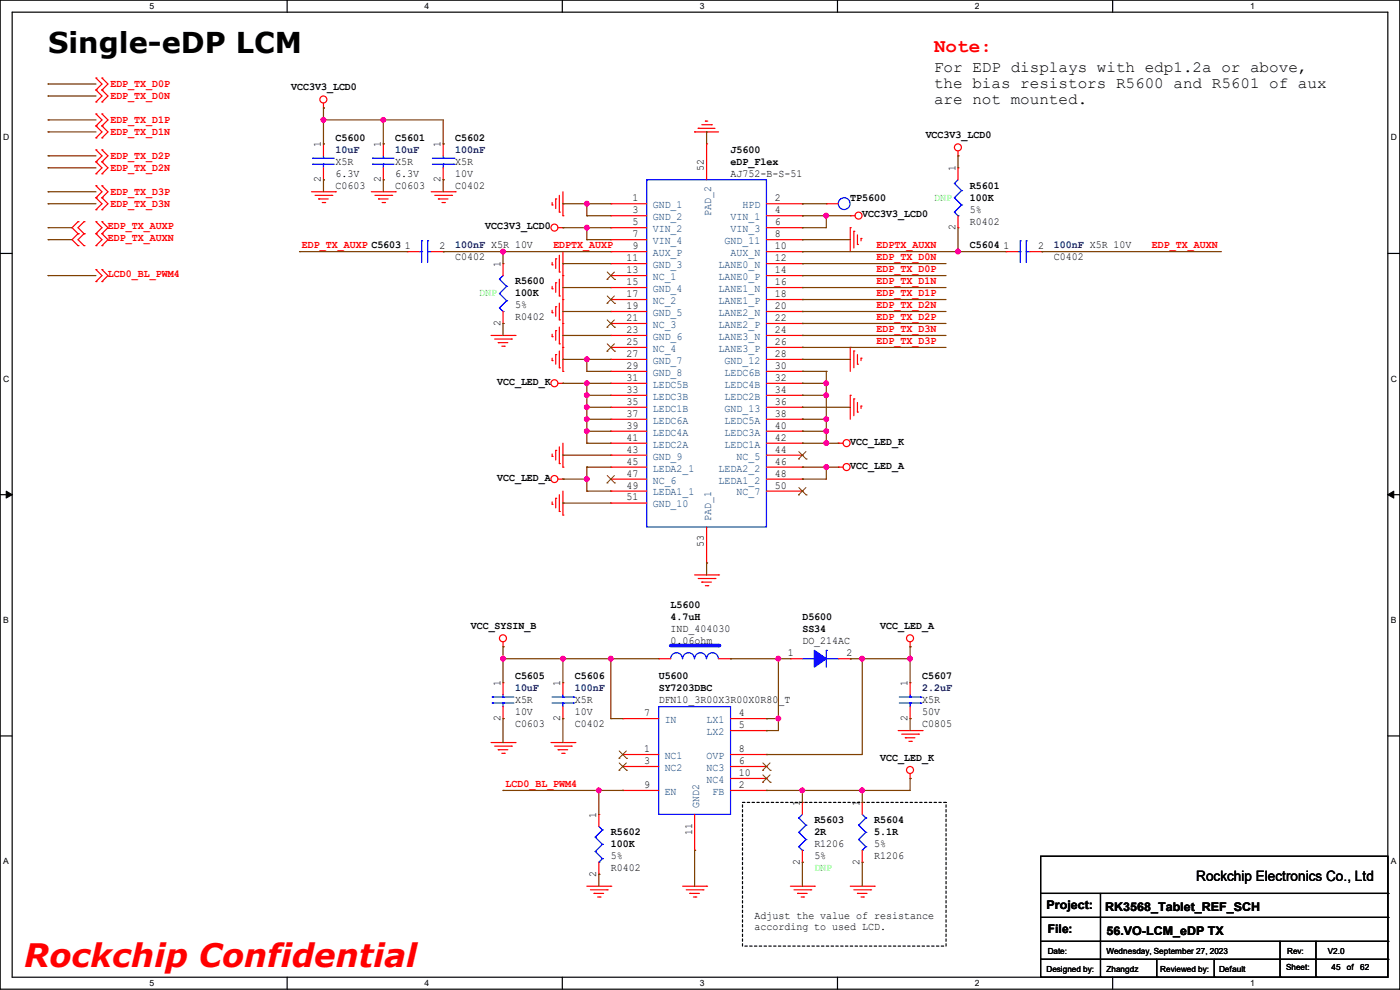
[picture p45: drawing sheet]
<svg xmlns="http://www.w3.org/2000/svg" width="297mm" height="210mm" viewBox="0 0 297 210" stroke-linecap="round" stroke-linejoin="round" font-family="sans-serif">
<defs><g id="words">
<text font-size="6.9" fill="#f00" x="5.1" y="205.1">Rockchip Confidential</text>
<text font-size="6.1" x="10.2" y="11.2">Single-eDP LCM</text>
<text font-size="4.1" fill="#f00" x="198.2" y="11.1">Note:</text>
<g font-size="3.3">
<text x="198.2" y="15.4">For EDP displays with edp1.2a or above,</text>
<text x="198.2" y="18.7">the bias resistors R5600 and R5601 of aux</text>
<text x="198.2" y="22">are not mounted.</text>
</g>
<text font-size="3" x="253.8" y="186.9">Rockchip Electronics Co., Ltd</text>
<g font-size="2.5">
<text x="222" y="192.9">Project:</text>
<text x="222.3" y="198">File:</text>
<text x="234.5" y="193.2">RK3568_Tablet_REF_SCH</text>
<text x="234.7" y="198.2">56.VO-LCM_eDP TX</text>
</g>
<g font-size="2.3" fill="#f00">
<text x="23.4" y="18.4">EDP_TX_D0P</text>
<text x="23.4" y="21">EDP_TX_D0N</text>
<text x="23.4" y="26">EDP_TX_D1P</text>
<text x="23.4" y="28.6">EDP_TX_D1N</text>
<text x="23.4" y="33.7">EDP_TX_D2P</text>
<text x="23.4" y="36.2">EDP_TX_D2N</text>
<text x="23.4" y="41.3">EDP_TX_D3P</text>
<text x="23.4" y="43.8">EDP_TX_D3N</text>
<text x="22.9" y="48.6">EDP_TX_AUXP</text>
<text x="22.9" y="51.2">EDP_TX_AUXN</text>
<text x="64.1" y="52.7">EDP_TX_AUXP C5603</text>
<text x="117.4" y="52.7">EDPTX_AUXP</text>
<text x="186" y="52.7">EDPTX_AUXN</text>
<text x="244.4" y="52.7">EDP_TX_AUXN</text>
<text x="22.9" y="58.8">LCD0_BL_PWM4</text>
<text x="186" y="55.2">EDP_TX_D0N</text>
<text x="186" y="57.7">EDP_TX_D0P</text>
<text x="186" y="60.3">EDP_TX_D1N</text>
<text x="186" y="62.8">EDP_TX_D1P</text>
<text x="186" y="65.4">EDP_TX_D2N</text>
<text x="186" y="67.9">EDP_TX_D2P</text>
<text x="186" y="70.4">EDP_TX_D3N</text>
<text x="186" y="73">EDP_TX_D3P</text>
<text x="107.2" y="167">LCD0_BL_PWM4</text>
</g>
<g font-size="2.3">
<text x="61.8" y="19.2">VCC3V3_LCD0</text>
<text x="71.2" y="29.8">C5600</text>
<text x="83.9" y="29.8">C5601</text>
<text x="96.6" y="29.8">C5602</text>
<text x="196.4" y="29.3">VCC3V3_LCD0</text>
<text x="68.1" y="31.3" transform="rotate(-90 68.1 31.3)">1</text>
<text x="71.2" y="34.9">X5R</text>
<text x="80.8" y="31.3" transform="rotate(-90 80.8 31.3)">1</text>
<text x="83.9" y="34.9">X5R</text>
<text x="93.5" y="31.3" transform="rotate(-90 93.5 31.3)">1</text>
<text x="96.6" y="34.9">X5R</text>
<text x="155" y="32.4">J5600</text>
<text x="155" y="34.9">eDP_Flex</text>
<text x="68.1" y="38.7" transform="rotate(-90 68.1 38.7)">2</text>
<text x="71.2" y="40">C0603</text>
<text x="71.2" y="37.5">6.3V</text>
<text x="80.8" y="38.7" transform="rotate(-90 80.8 38.7)">2</text>
<text x="83.9" y="40">C0603</text>
<text x="83.9" y="37.5">6.3V</text>
<text x="93.5" y="38.7" transform="rotate(-90 93.5 38.7)">2</text>
<text x="96.6" y="40">C0402</text>
<text x="96.6" y="37.5">10V</text>
<text x="149.4" y="36.4" transform="rotate(-90 149.4 36.4)">52</text>
<text x="155" y="37.5">AJ752-B-S-51</text>
<text x="202.7" y="36.4" transform="rotate(-90 202.7 36.4)">1</text>
<text x="205.8" y="40">R5601</text>
<text x="134.2" y="42.7">1</text>
<text x="134.2" y="45.2">3</text>
<text x="134.2" y="47.8">5</text>
<text x="164.4" y="42.7">2</text>
<text x="164.4" y="45.2">4</text>
<text x="164.4" y="47.8">6</text>
<text x="180.4" y="42.5">TP5600</text>
<text x="182.9" y="46.1">VCC3V3_LCD0</text>
<text x="205.8" y="42.5">100K</text>
<text x="205.8" y="47.6">R0402</text>
<text x="205.8" y="45.1">5%</text>
<text x="85.9" y="52.8">1</text>
<text x="93.3" y="52.8">2</text>
<text x="102.9" y="48.6">VCC3V3_LCD0</text>
<text x="134.2" y="50.3">7</text>
<text x="134.2" y="52.8">9</text>
<text x="164.4" y="50.3">8</text>
<text x="164.4" y="52.8">10</text>
<text x="202.7" y="48.8" transform="rotate(-90 202.7 48.8)">2</text>
<text x="205.8" y="52.7">C5604</text>
<text x="212.9" y="52.8">1</text>
<text x="220.3" y="52.8">2</text>
<text x="96.6" y="55.2">C0402</text>
<text x="106.2" y="56.7" transform="rotate(-90 106.2 56.7)">1</text>
<text x="132.9" y="55.4">11</text>
<text x="132.9" y="57.9">13</text>
<text x="164.4" y="55.4">12</text>
<text x="164.4" y="57.9">14</text>
<text x="223.6" y="55.2">C0402</text>
<text x="109.3" y="60.3">R5600</text>
<text x="109.3" y="62.9">100K</text>
<text x="109.3" y="65.4">5%</text>
<text x="132.9" y="60.5">15</text>
<text x="132.9" y="63">17</text>
<text x="132.9" y="65.5">19</text>
<text x="164.4" y="60.5">16</text>
<text x="164.4" y="63">18</text>
<text x="164.4" y="65.5">20</text>
<text x="106.2" y="69.1" transform="rotate(-90 106.2 69.1)">2</text>
<text x="109.3" y="67.9">R0402</text>
<text x="132.9" y="68.1">21</text>
<text x="132.9" y="70.6">23</text>
<text x="164.4" y="68.1">22</text>
<text x="164.4" y="70.6">24</text>
<text x="132.9" y="73.2">25</text>
<text x="132.9" y="75.7">27</text>
<text x="164.4" y="73.2">26</text>
<text x="164.4" y="75.7">28</text>
<text x="105.5" y="81.7">VCC_LED_K</text>
<text x="132.9" y="78.2">29</text>
<text x="132.9" y="80.8">31</text>
<text x="132.9" y="83.3">33</text>
<text x="164.4" y="78.2">30</text>
<text x="164.4" y="80.8">32</text>
<text x="164.4" y="83.3">34</text>
<text x="132.9" y="85.9">35</text>
<text x="132.9" y="88.4">37</text>
<text x="164.4" y="85.9">36</text>
<text x="164.4" y="88.4">38</text>
<text x="132.9" y="90.9">39</text>
<text x="132.9" y="93.5">41</text>
<text x="164.4" y="90.9">40</text>
<text x="164.4" y="93.5">42</text>
<text x="180.4" y="94.4">VCC_LED_K</text>
<text x="105.5" y="102">VCC_LED_A</text>
<text x="132.9" y="96">43</text>
<text x="132.9" y="98.6">45</text>
<text x="132.9" y="101.1">47</text>
<text x="164.4" y="96">44</text>
<text x="164.4" y="98.6">46</text>
<text x="164.4" y="101.1">48</text>
<text x="180.4" y="99.4">VCC_LED_A</text>
<text x="132.9" y="103.6">49</text>
<text x="132.9" y="106.2">51</text>
<text x="164.4" y="103.6">50</text>
<text x="149.4" y="116.1" transform="rotate(-90 149.4 116.1)">53</text>
<text x="142.3" y="128.9">L5600</text>
<text x="142.3" y="131.4">4.7uH</text>
<text x="170.2" y="131.4">D5600</text>
<text x="99.9" y="133.5">VCC_SYSIN_B</text>
<text x="142.3" y="134">IND_404030</text>
<text x="142.3" y="136.5">0.06ohm</text>
<text x="170.2" y="134">SS34</text>
<text x="170.2" y="136.5">DO_214AC</text>
<text x="186.7" y="133.5">VCC_LED_A</text>
<text x="167.2" y="139.2">1</text>
<text x="179.6" y="139.2">2</text>
<text x="106.2" y="145.6" transform="rotate(-90 106.2 145.6)">1</text>
<text x="109.3" y="144.1">C5605</text>
<text x="109.3" y="149.2">X5R</text>
<text x="118.9" y="145.6" transform="rotate(-90 118.9 145.6)">1</text>
<text x="122" y="144.1">C5606</text>
<text x="122" y="149.2">X5R</text>
<text x="139.7" y="144.1">U5600</text>
<text x="139.7" y="146.7">SY7203DBC</text>
<text x="139.7" y="149.2">DFN10_3R00X3R00X0R80_T</text>
<text x="192.5" y="145.6" transform="rotate(-90 192.5 145.6)">1</text>
<text x="195.6" y="144.1">C5607</text>
<text x="195.6" y="149.2">X5R</text>
<text x="106.2" y="153" transform="rotate(-90 106.2 153)">2</text>
<text x="109.3" y="154.3">C0603</text>
<text x="109.3" y="151.8">10V</text>
<text x="118.9" y="153" transform="rotate(-90 118.9 153)">2</text>
<text x="122" y="154.3">C0402</text>
<text x="122" y="151.8">10V</text>
<text x="136.7" y="151.9">7</text>
<text x="156.8" y="151.9">4</text>
<text x="156.8" y="154.4">5</text>
<text x="192.5" y="153" transform="rotate(-90 192.5 153)">2</text>
<text x="195.6" y="154.3">C0805</text>
<text x="195.6" y="151.8">50V</text>
<text x="136.7" y="159.5">1</text>
<text x="156.8" y="159.5">8</text>
<text x="186.7" y="161.4">VCC_LED_K</text>
<text x="136.7" y="162.1">3</text>
<text x="136.7" y="167.1">9</text>
<text x="156.8" y="167.1">2</text>
<text x="156.8" y="162.1">6</text>
<text x="156.8" y="164.6">10</text>
<text x="126.5" y="173.5" transform="rotate(-90 126.5 173.5)">1</text>
<text x="169.7" y="171" transform="rotate(-90 169.7 171)">1</text>
<text x="182.4" y="171" transform="rotate(-90 182.4 171)">1</text>
<text x="129.6" y="177.2">R5602</text>
<text x="129.6" y="179.7">100K</text>
<text x="146.8" y="177.1" transform="rotate(-90 146.8 177.1)">11</text>
<text x="172.8" y="174.6">R5603</text>
<text x="172.8" y="177.2">2R</text>
<text x="172.8" y="179.7">R1206</text>
<text x="185.5" y="174.6">R5604</text>
<text x="185.5" y="177.2">5.1R</text>
<text x="185.5" y="179.7">5%</text>
<text x="126.5" y="186" transform="rotate(-90 126.5 186)">2</text>
<text x="129.6" y="184.8">R0402</text>
<text x="129.6" y="182.2">5%</text>
<text x="169.7" y="183.4" transform="rotate(-90 169.7 183.4)">2</text>
<text x="172.8" y="182.2">5%</text>
<text x="182.4" y="183.4" transform="rotate(-90 182.4 183.4)">2</text>
<text x="185.5" y="182.2">R1206</text>
<text x="160.1" y="194.9">Adjust the value of resistance</text>
<text x="160.1" y="197.2">according to used LCD.</text>
</g>
<g font-size="2.3" fill="#000080">
<text x="71.2" y="32.4">10uF</text>
<text x="83.9" y="32.4">10uF</text>
<text x="96.6" y="32.4">100nF</text>
<text x="96.6" y="52.7">100nF X5R 10V</text>
<text x="223.6" y="52.7">100nF X5R 10V</text>
<text x="109.3" y="146.7">10uF</text>
<text x="122" y="146.7">100nF</text>
<text x="195.6" y="146.7">2.2uF</text>
</g>
<g font-size="2.3" fill="#004080">
<text x="138.5" y="44.2">GND_1</text>
<text x="138.5" y="46.7">GND_2</text>
<text x="150.9" y="45.8" transform="rotate(-90 150.9 45.8)">PAD_2</text>
<text x="155" y="46.7">VIN_1</text>
<text x="157.5" y="44.2">HPD</text>
<text x="138.5" y="49.2">VIN_2</text>
<text x="138.5" y="51.8">VIN_4</text>
<text x="153.7" y="51.8">GND_11</text>
<text x="155" y="49.2">VIN_3</text>
<text x="138.5" y="54.3">AUX_P</text>
<text x="138.5" y="56.9">GND_3</text>
<text x="138.5" y="59.4">NC_1</text>
<text x="152.4" y="56.9">LANE0_N</text>
<text x="152.4" y="59.4">LANE0_P</text>
<text x="155" y="54.3">AUX_N</text>
<text x="138.5" y="61.9">GND_4</text>
<text x="138.5" y="64.5">NC_2</text>
<text x="152.4" y="61.9">LANE1_N</text>
<text x="152.4" y="64.5">LANE1_P</text>
<text x="138.5" y="67">GND_5</text>
<text x="138.5" y="69.6">NC_3</text>
<text x="152.4" y="67">LANE2_N</text>
<text x="152.4" y="69.6">LANE2_P</text>
<text x="138.5" y="72.1">GND_6</text>
<text x="138.5" y="74.6">NC_4</text>
<text x="138.5" y="77.2">GND_7</text>
<text x="152.4" y="72.1">LANE3_N</text>
<text x="152.4" y="74.6">LANE3_P</text>
<text x="153.7" y="77.2">GND_12</text>
<text x="138.5" y="79.7">GND_8</text>
<text x="138.5" y="82.3">LEDC5B</text>
<text x="153.7" y="79.7">LEDC6B</text>
<text x="153.7" y="82.3">LEDC4B</text>
<text x="138.5" y="84.8">LEDC3B</text>
<text x="138.5" y="87.3">LEDC1B</text>
<text x="138.5" y="89.9">LEDC6A</text>
<text x="153.7" y="84.8">LEDC2B</text>
<text x="153.7" y="87.3">GND_13</text>
<text x="153.7" y="89.9">LEDC5A</text>
<text x="138.5" y="92.4">LEDC4A</text>
<text x="138.5" y="95">LEDC2A</text>
<text x="153.7" y="92.4">LEDC3A</text>
<text x="153.7" y="95">LEDC1A</text>
<text x="138.5" y="97.5">GND_9</text>
<text x="138.5" y="100">LEDA2_1</text>
<text x="152.4" y="100">LEDA2_2</text>
<text x="156.3" y="97.5">NC_5</text>
<text x="138.5" y="102.6">NC_6</text>
<text x="138.5" y="105.1">LEDA1_1</text>
<text x="138.5" y="107.7">GND_10</text>
<text x="152.4" y="102.6">LEDA1_2</text>
<text x="156.3" y="105.1">NC_7</text>
<text x="150.9" y="110.5" transform="rotate(-90 150.9 110.5)">PAD_1</text>
<text x="141" y="153.4">IN</text>
<text x="149.9" y="153.4">LX1</text>
<text x="149.9" y="155.9">LX2</text>
<text x="141" y="161">NC1</text>
<text x="149.9" y="161">OVP</text>
<text x="141" y="163.5">NC2</text>
<text x="149.9" y="163.5">NC3</text>
<text x="149.9" y="166.1">NC4</text>
<text x="141" y="168.6">EN</text>
<text x="148.3" y="171.5" transform="rotate(-90 148.3 171.5)">GND2</text>
<text x="151.2" y="168.6">FB</text>
</g>
<g font-size="2.3" fill="#0f0">
<text x="198.2" y="42.5">DNP</text>
<text x="101.6" y="62.9">DNP</text>
<text x="172.8" y="184.8">DNP</text>
</g>
<g font-size="1.8">
<text x="31.7" y="1.9">5</text>
<text x="90.1" y="1.9">4</text>
<text x="148.5" y="1.9">3</text>
<text x="206.8" y="1.9">2</text>
<text x="265.2" y="1.9">1</text>
<text x=".7" y="29.8">D</text>
<text x="295.1" y="29.8">D</text>
<text x=".7" y="80.9">C</text>
<text x="295.1" y="80.9">C</text>
<text x=".7" y="132.1">B</text>
<text x="295.1" y="132.1">B</text>
<text x=".7" y="183.3">A</text>
<text x="295.1" y="183.3">A</text>
<text x="222.3" y="202.3">Date:</text>
<text x="234.7" y="202.3">Wednesday, September 27, 2023</text>
<text x="273.1" y="202.3">Rev:</text>
<text x="281.7" y="202.3">V2.0</text>
<text x="31.7" y="209.2">5</text>
<text x="90.1" y="209.2">4</text>
<text x="148.5" y="209.2">3</text>
<text x="206.8" y="209.2">2</text>
<text x="222" y="206.1">Designed by:</text>
<text x="234.7" y="206.1">Zhangdz</text>
<text x="246.2" y="206.1">Reviewed by:</text>
<text x="258.6" y="206.1">Default</text>
<text x="265.2" y="209.2">1</text>
<text x="272.8" y="205.9">Sheet:</text>
<text x="282.5" y="205.9">45</text>
<text x="285.7" y="205.9">of</text>
<text x="288.6" y="205.9">62</text>
</g>
</g></defs>
<path d="M0 0h297v209.8h-297zM2.6 2.6h291.8v204.7h-291.8z" fill="none" stroke="#000" stroke-width=".25"/>
<g fill="#fff">
<path d="M31.7 .3h1v2h-1z"/>
<path d="M31.7 207.6h1v1.9h-1z"/>
</g>
<path d="M60.9 0v2.6M60.9 207.3v2.5" fill="none" stroke="#000" stroke-width=".25"/>
<g fill="#fff">
<path d="M90.1 .3h1v2h-1z"/>
<path d="M90.1 207.6h1v1.9h-1z"/>
</g>
<path d="M119.3 0v2.6M119.3 207.3v2.5" fill="none" stroke="#000" stroke-width=".25"/>
<g fill="#fff">
<path d="M148.5 .3h.9v2h-.9z"/>
<path d="M148.5 207.6h.9v1.9h-.9z"/>
</g>
<path d="M177.7 0v2.6M177.7 207.3v2.5" fill="none" stroke="#000" stroke-width=".25"/>
<g fill="#fff">
<path d="M206.8 .3h1v2h-1z"/>
<path d="M206.8 207.6h1v1.9h-1z"/>
</g>
<path d="M236.1 0v2.6M236.1 207.3v2.5" fill="none" stroke="#000" stroke-width=".25"/>
<g fill="#fff">
<path d="M265.2 .3h1v2h-1z"/>
<path d="M265.2 207.6h1v1.9h-1z"/>
<path d="M.7 28.2h1.2v1.9h-1.2z"/>
<path d="M295.1 28.2h1.2v1.9h-1.2z"/>
<path d="M.7 79.3h1.2v2h-1.2z"/>
<path d="M295.1 79.3h1.2v2h-1.2z"/>
</g>
<path d="M0 53.8h2.6M294.4 53.8h2.6" fill="none" stroke="#000" stroke-width=".25"/>
<g fill="#fff">
<path d="M.7 130.5h1.2v2h-1.2z"/>
<path d="M295.1 130.5h1.1v2h-1.1z"/>
</g>
<path d="M0 104.9h2.6M294.4 104.9h2.6" fill="none" stroke="#000" stroke-width=".25"/>
<path d="M1.3 104.2l1.3 .7-1.3 .8zM294.4 104.9l1.3-.7v1.5z" fill="#000" stroke="#000" stroke-width=".21"/>
<g fill="#fff">
<path d="M.7 181.7h1.2v2h-1.2z"/>
<path d="M295.1 181.7h1.1v2h-1.1z"/>
</g>
<g fill="none" stroke="#000" stroke-width=".25">
<path d="M0 156.1h2.6M294.4 156.1h2.6M220.8 181.7h73.6v25.6h-73.6zM220.8 189.5h73.6M220.8 194.6h73.6M220.8 199.7h73.6M233.5 189.5v17.8M271.6 199.7v7.6M279.2 199.7v7.6M294.4 189.5h.1M294.4 194.6h.1M294.4 199.7h.1"/>
<path d="M220.8 203.5h73.6M233.5 207.3h.1M245.4 207.3h.1M245.4 203.5v3.8M257.6 207.3h.1M257.6 203.5v3.8M271.6 207.3h.1M279.2 207.3h.1M294.4 203.5h.1"/>
</g>
<path d="M157.5 170.2h43.2v30.5h-43.2z" fill="none" stroke="#000" stroke-width=".25" stroke-dasharray=".5 .5"/>
<g fill="none" stroke="#f00" stroke-width=".25">
<path d="M20.4 19.1h.1M20.4 16.6h.1M20.4 16.6l1.2 1.2-1.2 1.3M20.4 19.1l1.2 1.3-1.2 1.2M21.6 19.1h.1M21.6 16.6h.1M21.6 16.6l1.3 1.2-1.3 1.3M21.6 19.1l1.3 1.3-1.3 1.2M20.4 21.6h.1M20.4 26.7h.1M20.4 24.2h.1M20.4 29.3h.1"/>
<path d="M20.4 34.3h.1M20.4 31.8h.1M20.4 36.9h.1M20.4 39.4h.1M20.4 24.2l1.2 1.2-1.2 1.3M20.4 26.7l1.2 1.3-1.2 1.3M20.4 31.8l1.2 1.3-1.2 1.2M20.4 34.3l1.2 1.3-1.2 1.3M20.4 39.4l1.2 1.3-1.2 1.3M21.6 21.6h.1M21.6 26.7h.1M21.6 24.2h.1"/>
<path d="M21.6 29.3h.1M21.6 34.3h.1M21.6 31.8h.1M21.6 36.9h.1M21.6 39.4h.1M21.6 24.2l1.3 1.2-1.3 1.3M21.6 26.7l1.3 1.3-1.3 1.3M21.6 31.8l1.3 1.3-1.3 1.2M21.6 34.3l1.3 1.3-1.3 1.3M21.6 39.4l1.3 1.3-1.3 1.3M68.6 22.9h.1M68.6 30.5h.1"/>
<path d="M68.6 38.1h.1M68.6 21.9v1M68.6 30.5v2.6M68.6 35.6v2.5M81.3 30.5h.1M81.3 38.1h.1M81.3 30.5v2.6M81.3 35.6v2.5M94 30.5h.1M94 38.1h.1M94 30.5v2.6M94 35.6v2.5"/>
<path d="M147.4 28h.1M147.4 28h5M148.1 27.2h.1M148.1 27.2h3.6M148.9 26.5h2M149.6 25.7h.1M149.6 25.7h.6M149.9 30.5h.1M149.9 30.5v7.6M150.9 26.5h.1M203.2 33.1h.1M203.2 35.6h.1"/>
<path d="M203.2 32v1.1M203.2 35.6v2.5M16.6 47h.1M16.6 49.6h.1M16.6 52.1h.1M16.6 47l-1.3 1.3 1.3 1.3M16.6 49.6l-1.3 1.2 1.3 1.3M17.8 49.6h.1M17.8 47h.1M17.8 52.1h.1M17.8 47l-1.2 1.3 1.2 1.3M17.8 49.6l-1.2 1.2 1.2 1.3"/>
<path d="M20.4 42h.1M20.4 44.5h.1M20.4 49.6h.1M20.4 47h.1M20.4 52.1h.1M20.4 59.7h.1M20.4 57.2h.1M20.4 42l1.2 1.2-1.2 1.3M20.4 47l1.2 1.3-1.2 1.3M20.4 49.6l1.2 1.2-1.2 1.3M20.4 57.2l1.2 1.3-1.2 1.2M21.6 42h.1"/>
<path d="M21.6 44.5h.1M21.6 49.6h.1M21.6 47h.1M21.6 52.1h.1M21.6 59.7h.1M21.6 57.2h.1M21.6 42l1.3 1.2-1.3 1.3M21.6 47l1.3 1.3-1.3 1.3M21.6 49.6l1.3 1.2-1.3 1.3M21.6 57.2l1.3 1.3-1.3 1.2M66.1 40.7h5.1M66.8 41.4h3.6"/>
<path d="M67.6 42.2h.1M67.6 42.2h2M68.4 43h.5M68.9 43h.1M70.4 41.4h.1M71.2 40.7h.1M78.8 40.7h5.1M79.5 41.4h3.6M80.3 42.2h.1M80.3 42.2h2M81.1 43h.5M81.6 43h.1"/>
<path d="M83.1 41.4h.1M83.9 40.7h.1M86.4 53.4h.1M86.4 53.4h2.5M91.5 40.7h5.1M91.5 53.4h2.5M92.2 41.4h3.6M93 42.2h.1M93 42.2h2M93.8 43h.5M94 53.4h.1M94.3 43h.1"/>
<path d="M95.8 41.4h.1M96.6 40.7h.1M117.1 43.5h.1M117.1 56.2h.1M117.1 43v.5M117.1 55.7v.5M117.9 42.2h.1M117.9 54.9h.1M117.9 60h.1M117.9 42.2v2M117.9 54.9v2M117.9 60v2"/>
<path d="M118.4 48.3h1M118.7 45h.1M118.7 57.7h.1M118.7 41.4v3.6M118.7 54.1v3.6M118.7 59.2v3.6M119.4 45.8h.1M119.4 48.3h.1M119.4 58.5h.1M119.4 40.7v5.1M119.4 53.4v25.4M129.6 43.2h.1"/>
<path d="M129.6 45.8h.1M129.6 48.3h.1M129.6 50.8h.1M129.6 53.4h.1M129.6 55.9h.1M129.6 58.5h.1M129.6 48.3h7.6M129.6 45.8h7.6M129.6 43.2h7.6M129.6 50.8h7.6M129.6 53.4h7.6M129.6 55.9h7.6"/>
<path d="M129.6 58.5h7.6M162.6 48.3h7.6M162.6 45.8h7.6M162.6 43.2h7.6M162.6 50.8h7.6M162.6 53.4h7.6M162.6 55.9h7.6M162.6 58.5h7.6M170.2 43.2h.1M170.2 45.8h.1M170.2 48.3h.1M170.2 50.8h.1"/>
<path d="M170.2 53.4h.1M170.2 55.9h.1M170.2 58.5h.1M175.3 43.2h.1M175.3 43.2h2.5M180.4 45.8h.1M180.4 48.3h.1M180.4 45.8h1M180.4 48.3v5.1M181.1 49.1h.1M181.1 49.1v3.5M181.9 51.9h.1"/>
<path d="M181.9 49.8v2.1M182.7 50.6h.1M182.7 50.6v.5M203.2 48.3h.1M203.2 45.8v2.5M104.2 71.2h5.1M104.9 71.9h3.6M105.7 72.7h.1M105.7 72.7h2M106.5 73.4h.5M107 73.4h.1M108.5 71.9h.1"/>
<path d="M109.3 71.2h.1M117.1 61.3h.1M117.1 66.3h.1M117.1 71.4h.1M117.1 76.5h.1M117.1 60.7v.6M117.1 65.8v.5M117.1 70.9v.5M117.1 76v.5M117.9 65.1h.1M117.9 70.1h.1M117.9 75.2h.1"/>
<path d="M117.9 65.1v2M117.9 70.1v2.1M117.9 75.2v2.1M118.7 62.8h.1M118.7 67.9h.1M118.7 72.9h.1M118.7 78h.1M118.7 64.3v3.6M118.7 69.4v3.5M118.7 74.5v3.5M119.4 63.5h.1M119.4 68.6h.1"/>
<path d="M119.4 73.7h.1M119.4 78.8h.1M129.6 61h.1M129.6 63.5h.1M129.6 66.1h.1M129.6 68.6h.1M129.6 71.2h.1M129.6 73.7h.1M129.6 76.2h.1M129.6 78.8h.1M129.6 71.2h7.6M129.6 61h7.6"/>
<path d="M129.6 63.5h7.6M129.6 66.1h7.6M129.6 68.6h7.6M129.6 73.7h7.6M129.6 76.2h7.6M129.6 78.8h7.6M162.6 71.2h7.6M162.6 61h7.6M162.6 63.5h7.6M162.6 66.1h7.6M162.6 68.6h7.6M162.6 73.7h7.6"/>
<path d="M162.6 76.2h7.6M162.6 78.8h7.6M170.2 61h.1M170.2 63.5h.1M170.2 66.1h.1M170.2 68.6h.1M170.2 71.2h.1M170.2 73.7h.1M170.2 76.2h.1M170.2 78.8h.1M180.4 73.7h.1M180.4 73.7v5.1"/>
<path d="M181.1 74.5h.1M181.1 74.5v3.5M181.9 77.3h.1M181.9 75.2v2.1M182.7 76h.1M182.7 76v.5M117.1 96.8h.1M117.1 96.3v.5M117.9 95.5h.1M117.9 95.5v2.1M118.4 81.3h1M118.7 98.3h.1"/>
<path d="M118.7 94.8v3.5M119.4 81.3h.1M119.4 99.1h.1M119.4 94v5.1M129.6 81.3h.1M129.6 83.9h.1M129.6 86.4h.1M129.6 88.9h.1M129.6 91.5h.1M129.6 94h.1M129.6 96.6h.1M129.6 99.1h.1"/>
<path d="M129.6 81.3h7.6M129.6 94h7.6M129.6 99.1h7.6M129.6 83.9h7.6M129.6 86.4h7.6M129.6 88.9h7.6M129.6 91.5h7.6M129.6 96.6h7.6M162.6 81.3h7.6M162.6 94h7.6M162.6 99.1h7.6M162.6 83.9h7.6"/>
<path d="M162.6 86.4h7.6M162.6 88.9h7.6M162.6 91.5h7.6M162.6 96.6h7.6M170.2 81.3h.1M170.2 83.9h.1M170.2 86.4h.1M170.2 88.9h.1M170.2 91.5h.1M170.2 94h.1M170.2 96.6h.1M170.2 99.1h.1"/>
<path d="M177.8 94h.1M177.8 99.1h.1M177.8 94h1.1M177.8 99.1h1.1M180.4 83.9h.1M180.4 83.9v5M181.1 84.6h.1M181.1 84.6v3.6M181.9 87.4h.1M181.9 85.4v2M182.7 86.1h.1M182.7 86.1v.6"/>
<path d="M117.1 107h.1M117.1 106.5v.5M117.9 105.7h.1M117.9 105.7v2M118.4 101.6h1M118.7 108.5h.1M118.7 104.9v3.6M119.4 109.3h.1M119.4 101.6h.1M119.4 104.2v5.1M129.6 101.6h.1M129.6 104.2h.1"/>
<path d="M129.6 106.7h.1M129.6 101.6h7.6M129.6 104.2h7.6M129.6 106.7h7.6M149.9 119.4h.1M149.9 111.8v7.6M162.6 101.6h7.6M162.6 104.2h7.6M170.2 101.6h.1M170.2 104.2h.1M106.7 137.2h.1M106.7 136.2v1"/>
<path d="M147.4 122h5M148.1 122.7h3.6M148.9 123.5h.1M148.9 123.5h2M149.6 124.2h.6M150.2 124.2h.1M151.7 122.7h.1M152.4 122h.1M167.7 139.7h.1M167.7 139.7h2.5M177.8 139.7h2.6M180.4 139.7h.1"/>
<path d="M193.1 137.2h.1M193.1 136.2v1M104.2 157.5h5.1M104.9 158.3h3.6M105.7 159h.1M105.7 159h2M106.5 159.8h.5M106.7 144.8h.1M106.7 152.4h.1M106.7 144.8v2.6M106.7 149.9v2.5M107 159.8h.1"/>
<path d="M108.5 158.3h.1M109.3 157.5h.1M116.9 157.5h5.1M117.6 158.3h3.6M118.4 159h.1M118.4 159h2M119.2 159.8h.5M119.4 144.8h.1M119.4 152.4h.1M119.4 144.8v2.6M119.4 149.9v2.5M119.7 159.8h.1"/>
<path d="M121.2 158.3h.1M122 157.5h.1M132.1 152.4h.1M132.1 152.4h7.6M155 155h7.6M155 152.4h7.6M162.6 152.4h.1M162.6 155h.1M190.5 155h5.1M191.3 155.7h3.6M192.1 156.5h.1M192.1 156.5h2"/>
<path d="M192.8 157.3h.5M193.3 157.3h.1M194.9 155.7h.1M195.6 155h.1M132.1 162.6h.1M132.1 167.7h.1M132.1 160.1h.1M132.1 162.6h7.6M132.1 167.7h7.6M132.1 160.1h7.6M147.4 172.8v7.6M155 162.6h7.6"/>
<path d="M155 167.7h7.6M155 160.1h7.6M155 165.1h7.6M162.6 167.7h.1M162.6 162.6h.1M162.6 165.1h.1M162.6 160.1h.1M170.2 170.2h.1M170.2 170.2v2.6M182.9 170.2h.1M182.9 170.2v2.6M193.1 165.1h.1"/>
<path d="M193.1 164.1v1M124.5 188h5.1M125.3 188.8h3.5M126 189.5h.1M126 189.5h2.1M126.8 190.3h.5M127.3 190.3h.1M128.8 188.8h.1M129.6 188h.1M144.8 188h5.1M145.6 188.8h3.5M146.3 189.5h.1"/>
<path d="M146.3 189.5h2.1M147.1 190.3h.5M147.4 180.4h.1M147.6 190.3h.1M149.1 188.8h.1M149.9 188h.1M167.7 188h5.1M168.4 188.8h3.6M169.2 189.5h.1M169.2 189.5h2M170 190.3h.5M170.2 182.9h.1"/>
<path d="M170.2 180.4v2.5M170.5 190.3h.1M172 188.8h.1M172.8 188h.1M180.4 188h5.1M181.1 188.8h3.6M181.9 189.5h.1M181.9 189.5h2M182.7 190.3h.5M182.9 182.9h.1M182.9 180.4v2.5M183.2 190.3h.1"/>
<path d="M184.7 188.8h.1M185.5 188h.1"/>
<circle cx="68.6" cy="21.1" r=".74"/>
<circle cx="203.2" cy="31.3" r=".74"/>
<circle cx="117.6" cy="48.3" r=".74"/>
<circle cx="182.1" cy="45.7" r=".74"/>
<circle cx="117.6" cy="81.3" r=".74"/>
<circle cx="179.6" cy="94" r=".74"/>
<circle cx="179.6" cy="99.1" r=".74"/>
<circle cx="117.6" cy="101.6" r=".74"/>
<circle cx="106.7" cy="135.4" r=".74"/>
<circle cx="193.1" cy="135.4" r=".74"/>
<circle cx="193.1" cy="163.3" r=".74"/>
</g>
<g fill="none" stroke="#00f" stroke-width=".25">
<path d="M66.3 34.8h.1M66.3 33.6h.1M66.3 34.8h4.6M66.3 33.6h4.6M68.6 33.6h.1M68.6 34.8h.1M68.6 33.1v.5M68.6 34.8v.8M79 34.8h.1M79 33.6h.1M79 34.8h4.6M79 33.6h4.6"/>
<path d="M81.3 33.6h.1M81.3 34.8h.1M81.3 33.1v.5M81.3 34.8v.8M91.7 34.8h4.6M91.7 33.6h4.6M94 33.6h.1M94 34.8h.1M94 33.1v.5M94 34.8v.8M96.3 34.8h.1M96.3 33.6h.1"/>
<path d="M137.2 38.1h25.4v73.7h-25.4zM202.5 38.9h.1M202.5 38.9l1.5 1.5M203.2 38.1l-.7 .8M88.9 53.4h.6M89.5 53.4h.1M89.5 51.1h.1M89.5 51.1v4.6M90.7 51.1h.1M90.7 53.4h.1M90.7 53.4h.8M90.7 51.1v4.6"/>
<path d="M202.5 42h.1M202.5 45h.1M202.5 42l1.5 1.5M202.5 45l.7 .8M203.2 45.8h.1M204 40.4h.1M204 43.5h.1M204 40.4l-1.5 1.6M204 43.5l-1.5 1.5M144.8 139.7a1.25 1.25 0 0 0-1.3-1.2 1.25 1.25 0 0 0-1.2 1.2M152.4 139.7a1.27 1.27 0 0 0-1.3-1.2 1.27 1.27 0 0 0-1.2 1.2 1.27 1.27 0 0 0-1.3-1.2 1.27 1.27 0 0 0-1.3 1.2 1.25 1.25 0 0 0-1.2-1.2 1.25 1.25 0 0 0-1.3 1.2M170.2 139.7h2.6"/>
<path d="M172.8 139.7h.1M175.3 138h.1M175.3 138v3.5M175.3 139.7h2.5M177.8 139.7h.1M104.4 149.1h.1M104.4 147.9h.1M104.4 149.1h4.6M104.4 147.9h4.6M106.7 147.9h.1M106.7 149.1h.1M106.7 147.4v.5"/>
<path d="M106.7 149.1v.8M117.1 149.1h4.6M117.1 147.9h4.6M119.4 147.9h.1M119.4 149.1h.1M119.4 147.4v.5M119.4 149.1v.8M121.7 149.1h.1M121.7 147.9h.1M139.7 149.9h15.3v22.9h-15.3zM169.5 173.5h.1M169.5 176.6h.1"/>
<path d="M169.5 179.6h.1M169.5 173.5l1.5 1.5M169.5 176.6l1.5 1.5M169.5 179.6l.7 .8M170.2 172.8l-.7 .7M171 175h.1M171 178.1h.1M171 175l-1.5 1.6M171 178.1l-1.5 1.5M182.2 175h.1M182.2 178.1h.1M182.2 175l1.5 1.6"/>
<path d="M182.2 178.1l1.5 1.5M182.9 172.8l.8 .7M183.7 173.5h.1M183.7 176.6h.1M183.7 179.6h.1M183.7 173.5l-1.5 1.5M183.7 176.6l-1.5 1.5M183.7 179.6l-.8 .8M170.2 180.4h.1M182.9 180.4h.1"/>
<circle cx="179.1" cy="43.2" r="1.25"/>
</g>
<g fill="none" stroke="#804000" stroke-width=".21">
<path d="M128.8 59.3h.1M128.8 57.7l1.6 1.6M130.3 57.7l-1.5 1.6M130.4 59.3h.1M128.8 64.3h.1M128.8 69.4h.1M128.8 74.5h.1M128.8 62.8l1.6 1.5M128.8 67.9l1.6 1.5M128.8 72.9l1.6 1.6M130.3 62.8l-1.5 1.5M130.3 67.9l-1.5 1.5"/>
<path d="M130.3 72.9l-1.5 1.6M130.4 64.3h.1M130.4 69.4h.1M130.4 74.5h.1M169.4 97.4h.1M169.5 95.8l1.5 1.6M171 95.8l-1.6 1.6M171 97.4h.1M128.8 102.4h.1M128.8 100.9l1.6 1.5M130.3 100.9l-1.5 1.5M130.4 102.4h.1"/>
<path d="M169.4 105h.1M169.5 103.4l1.5 1.6M171 103.4l-1.6 1.6M171 105h.1M131.4 159.3l1.5 1.6M132.9 159.3l-1.6 1.6M131.3 163.4h.1M131.3 160.9h.1M131.4 161.8l1.5 1.6M132.9 161.8l-1.6 1.6M132.9 163.4h.1M132.9 160.9h.1"/>
<path d="M161.8 163.4h.1M161.8 165.9h.1M161.8 161.8l1.6 1.6M161.8 164.4l1.6 1.5M163.4 161.8l-1.6 1.6M163.4 164.4l-1.6 1.5M163.4 163.4h.1M163.4 165.9h.1"/>
</g>
<path d="M172.8 138l2.5 1.7-2.5 1.8z" fill-rule="evenodd" fill="#00f" stroke="#00f" stroke-width=".25"/>
<path d="M142.3 136.9h10.1" fill="none" stroke="#00f" stroke-width=".76"/>
<circle cx="152.4" cy="136.9" r=".38" fill="#00f"/>
<g fill="none" stroke="#f00" stroke-width=".25">
<path d="M106.7 55.9h.1M106.7 55.9v2.6M213.4 53.4h.1M213.4 53.4h2.5M218.5 53.4h2.5M221 53.4h.1M106.7 68.6h.1M106.7 66.1v2.5M139.7 139.7h.1M139.7 139.7h2.6M152.4 139.7h2.6M155 139.7h.1"/>
<path d="M193.1 144.8h.1M193.1 152.4h.1M193.1 144.8v2.6M193.1 149.9v2.5M127 172.8h.1M127 172.8v2.5M127 185.5h.1M127 182.9v2.6"/>
</g>
<g fill="none" stroke="#00f" stroke-width=".25">
<path d="M106 59.2h.1M106 59.2l1.5 1.5M106.7 58.5l-.7 .7M215.9 53.4h.6M216.5 53.4h.1M216.5 51.1h.1M216.5 51.1v4.6M217.7 51.1h.1M217.7 53.4h.1M217.7 53.4h.8M217.7 51.1v4.6M106 62.3h.1"/>
<path d="M106 65.3h.1M106 62.3l1.5 1.5M106 65.3l.7 .8M106.7 66.1h.1M107.5 60.7h.1M107.5 63.8h.1M107.5 60.7l-1.5 1.6M107.5 63.8l-1.5 1.5M190.8 149.1h4.6M190.8 147.9h4.6M193.1 147.9h.1M193.1 149.1h.1"/>
<path d="M193.1 147.4v.5M193.1 149.1v.8M195.4 149.1h.1M195.4 147.9h.1M126.3 177.6h.1M126.3 177.6l1.5 1.5M127 175.3l.8 .8M127.8 176.1h.1M127.8 179.1h.1M127.8 176.1l-1.5 1.5M127.8 179.1l-1.5 1.5M126.3 180.6h.1"/>
<path d="M126.3 180.6l1.5 1.6M127 182.9h.1M127.8 182.2h.1M127.8 182.2l-.8 .7"/>
</g>
<g fill="none" stroke="#804000" stroke-width=".25">
<path d="M10.2 17.8h.1M10.2 17.8h10.2M10.2 20.4h.1M10.2 25.4h.1M10.2 28h.1M10.2 33.1h.1M10.2 35.6h.1M10.2 20.4h10.2M10.2 25.4h10.2M10.2 28h10.2M10.2 33.1h10.2M10.2 35.6h10.2"/>
<path d="M68.6 22.9h.1M68.6 25.4h.1M68.6 38.1h.1M68.6 30.5h.1M68.6 25.4h25.4v5.1M68.6 22.9v7.6M68.6 38.1v2.6M81.3 38.1h.1M81.3 30.5h.1M81.3 25.4h.1M81.3 25.4v5.1M81.3 38.1v2.6"/>
<path d="M94 30.5h.1M94 38.1h.1M94 38.1v2.6M149.9 28h.1M149.9 28v2.5M203.2 33.1h.1M203.2 33.1v2.5M10.2 40.7h.1M10.2 43.2h.1M10.2 48.3h.1M10.2 50.8h.1M10.2 58.5h.1"/>
<path d="M10.2 40.7h10.2M10.2 43.2h10.2M10.2 48.3h5.1M10.2 50.8h5.1M10.2 58.5h10.2M63.5 53.4h.1M63.5 53.4h22.9M94 53.4h.1M94 53.4h35.6M106.7 53.4h.1M106.7 53.4v2.5M119.4 43.2h.1"/>
<path d="M119.4 48.3h.1M119.4 55.9h.1M119.4 43.2h10.2M119.4 48.3h10.2M119.4 55.9h10.2M124.5 45.8h.1M124.5 43.2h.1M124.5 50.8h.1M124.5 48.3h.1M124.5 50.8h5.1M124.5 45.8h5.1M124.5 43.2v2.6"/>
<path d="M124.5 48.3v2.5M170.2 45.8h.1M170.2 48.3h.1M170.2 43.2h.1M170.2 50.8h.1M170.2 53.4h.1M170.2 55.9h.1M170.2 58.5h.1M170.2 43.2h5.1M170.2 50.8h10.2M170.2 58.5h30.5M170.2 45.8h10.2"/>
<path d="M170.2 55.9h30.5M170.2 53.4h43.2M175.3 45.8h.1M175.3 45.8v2.5h-5.1M203.2 53.4h.1M203.2 48.3v5.1M221 53.4h.1M221 53.4h38.1M106.7 68.6h.1M106.7 68.6v2.6M119.4 61h.1M119.4 66.1h.1"/>
<path d="M119.4 71.2h.1M119.4 76.2h.1M119.4 61h10.2M119.4 66.1h10.2M119.4 71.2h10.2M119.4 76.2h10.2M124.5 78.8h.1M124.5 76.2h.1M124.5 76.2v2.6M124.5 78.8h5.1M170.2 76.2h.1M170.2 78.8h.1"/>
<path d="M170.2 61h.1M170.2 63.5h.1M170.2 66.1h.1M170.2 68.6h.1M170.2 71.2h.1M170.2 73.7h.1M170.2 61h30.5M170.2 66.1h30.5M170.2 71.2h30.5M170.2 76.2h10.2M170.2 78.8h5.1M170.2 63.5h30.5"/>
<path d="M170.2 68.6h30.5M170.2 73.7h30.5M175.3 78.8h.1M175.3 78.8v15.2M119.4 81.3h.1M119.4 96.6h.1M119.4 81.3h10.2M119.4 96.6h10.2M124.5 94h.1M124.5 81.3h.1M124.5 83.9h.1M124.5 86.4h.1"/>
<path d="M124.5 88.9h.1M124.5 91.5h.1M124.5 99.1h.1M124.5 81.3v12.7M124.5 99.1v5.1M124.5 94h5.1M124.5 83.9h5.1M124.5 86.4h5.1M124.5 88.9h5.1M124.5 91.5h5.1M124.5 99.1h5.1M170.2 86.4h.1"/>
<path d="M170.2 94h.1M170.2 81.3h.1M170.2 83.9h.1M170.2 88.9h.1M170.2 91.5h.1M170.2 99.1h.1M170.2 81.3h5.1M170.2 94h7.6M170.2 83.9h5.1M170.2 86.4h10.2M170.2 88.9h5.1M170.2 91.5h5.1"/>
<path d="M170.2 99.1h7.6M175.3 94h.1M175.3 81.3h.1M175.3 88.9h.1M175.3 91.5h.1M175.3 99.1h.1M175.3 99.1v2.5h-5.1M119.4 106.7h.1M119.4 101.6h.1M119.4 106.7h10.2M119.4 101.6h5.1M124.5 104.2h.1"/>
<path d="M124.5 101.6h.1M124.5 104.2h5.1M149.9 119.4h.1M149.9 119.4v2.6M170.2 101.6h.1M106.7 137.2h.1M106.7 139.7h.1M106.7 137.2v7.6M106.7 139.7h33M119.4 139.7h.1M119.4 139.7v5.1M129.6 139.7h.1"/>
<path d="M129.6 139.7v12.7M155 139.7h.1M155 139.7h12.7M165.1 139.7h.1M165.1 139.7v15.3h-2.5M180.4 139.7h.1M180.4 139.7h12.7M182.9 139.7h.1M182.9 139.7v20.4h-20.3M193.1 137.2h.1M193.1 139.7h.1M193.1 137.2v7.6"/>
<path d="M106.7 152.4h.1M106.7 152.4v5.1M119.4 152.4h.1M119.4 152.4v5.1M129.6 152.4h.1M129.6 152.4h2.5M162.6 152.4h.1M162.6 155h.1M162.6 152.4h2.5M165.1 152.4h.1M193.1 152.4h.1M193.1 152.4v2.6"/>
<path d="M106.7 167.7h.1M106.7 167.7h25.4M127 167.7h.1M127 167.7v5.1M132.1 167.7h.1M162.6 167.7h.1M162.6 160.1h.1M170.2 167.7h.1M170.2 167.7v2.5M182.9 167.7h.1M182.9 167.7v2.5M193.1 165.1h.1"/>
<path d="M193.1 165.1v2.6h-30.5M127 185.5h.1M127 185.5v2.5M147.4 180.4h.1M147.4 180.4v7.6M170.2 182.9h.1M170.2 182.9v5.1M182.9 182.9h.1M182.9 182.9v5.1"/>
</g>
<g fill="#f0f" stroke="#f0f" stroke-width=".25">
<circle cx="127" cy="167.7" r=".49"/>
<circle cx="170.2" cy="167.7" r=".49"/>
<circle cx="165.1" cy="139.7" r=".49"/>
<circle cx="193.1" cy="139.7" r=".49"/>
<circle cx="182.9" cy="167.7" r=".49"/>
<circle cx="129.6" cy="139.7" r=".49"/>
<circle cx="119.4" cy="139.7" r=".49"/>
<circle cx="106.7" cy="139.7" r=".49"/>
<circle cx="182.9" cy="139.7" r=".49"/>
<circle cx="165.1" cy="152.4" r=".49"/>
<circle cx="124.5" cy="43.2" r=".49"/>
<circle cx="81.3" cy="25.4" r=".49"/>
<circle cx="68.6" cy="25.4" r=".49"/>
<circle cx="124.5" cy="48.3" r=".49"/>
<circle cx="175.3" cy="45.7" r=".49"/>
<circle cx="124.5" cy="76.2" r=".49"/>
<circle cx="124.5" cy="81.3" r=".49"/>
<circle cx="124.5" cy="86.4" r=".49"/>
<circle cx="124.5" cy="83.8" r=".49"/>
<circle cx="124.5" cy="88.9" r=".49"/>
<circle cx="124.5" cy="91.5" r=".49"/>
<circle cx="124.5" cy="101.6" r=".49"/>
<circle cx="175.3" cy="81.3" r=".49"/>
<circle cx="175.3" cy="94" r=".49"/>
<circle cx="175.3" cy="83.8" r=".49"/>
<circle cx="175.3" cy="88.9" r=".49"/>
<circle cx="175.3" cy="91.5" r=".49"/>
<circle cx="175.3" cy="99.1" r=".49"/>
<circle cx="203.2" cy="53.4" r=".49"/>
<circle cx="106.7" cy="53.4" r=".49"/>
</g>
<use href="#words"/>
</svg>
